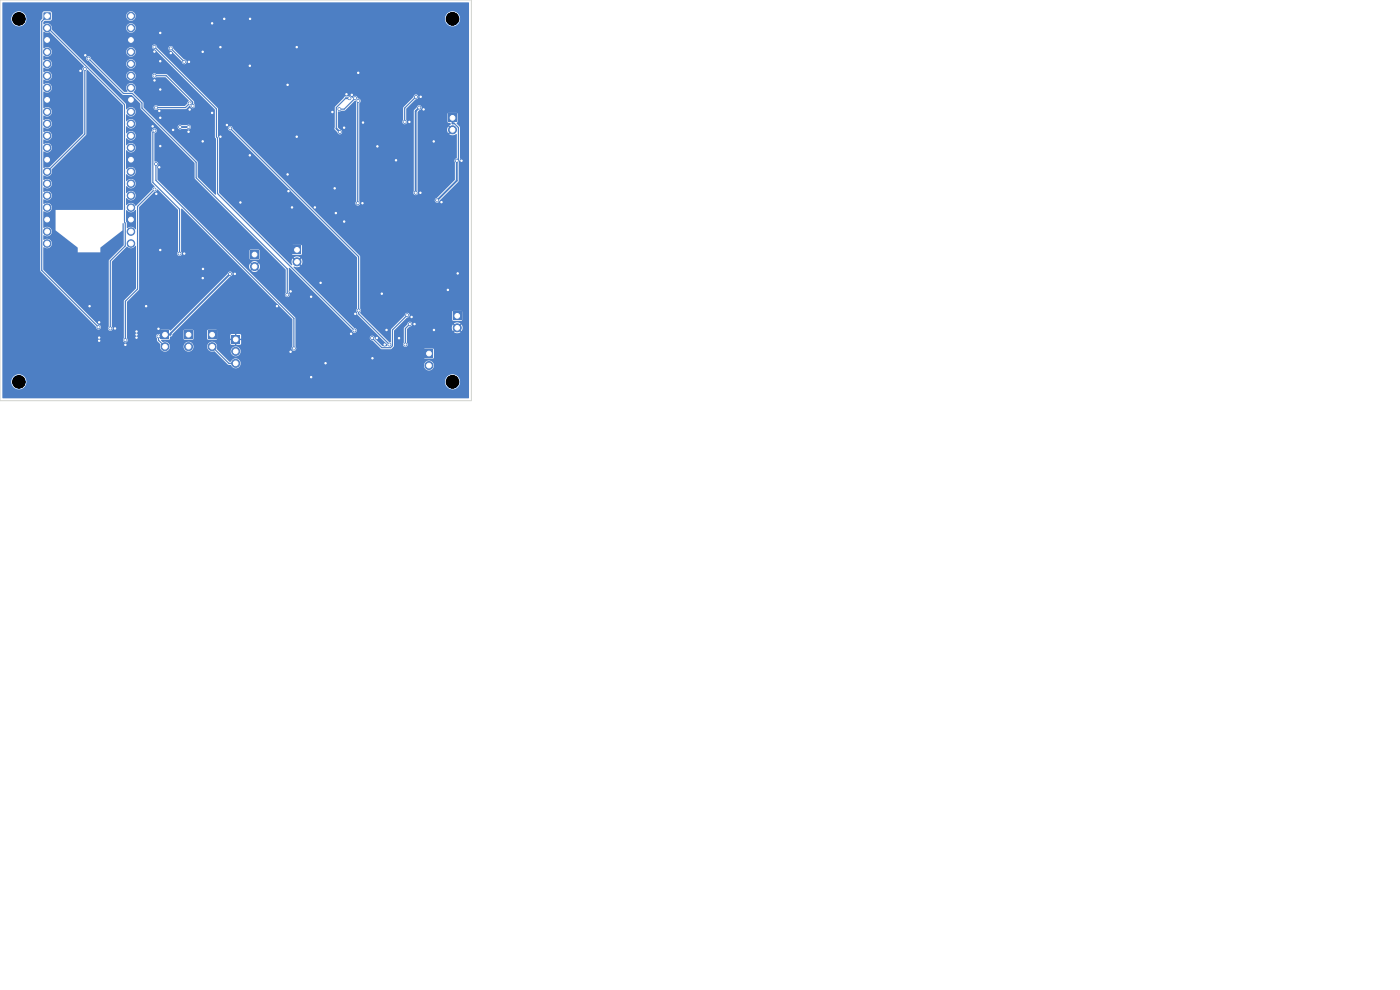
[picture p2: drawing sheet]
<svg xmlns="http://www.w3.org/2000/svg" width="297mm" height="210mm" viewBox="0 0 297 210" stroke-linecap="round" stroke-linejoin="round" font-family="sans-serif">
<path d="M49.2 71.2h1.7v1.7h-1.7z" fill="#4d7fc4"/>
<g fill="#4d7fc4" stroke="#4d7fc4" stroke-width=".21">
<circle cx="50" cy="74.5" r=".85"/>
<circle cx="50" cy="77.1" r=".85"/>
</g>
<path d="M62.1 52.2h1.7v1.7h-1.7z" fill="#4d7fc4"/>
<circle cx="63" cy="55.5" r=".85" fill="#4d7fc4" stroke="#4d7fc4" stroke-width=".21"/>
<path d="M96.2 66.2h1.6v1.7h-1.6z" fill="#4d7fc4"/>
<circle cx="97" cy="69.5" r=".85" fill="#4d7fc4" stroke="#4d7fc4" stroke-width=".21"/>
<path d="M95.1 24.2h1.7v1.7h-1.7z" fill="#4d7fc4"/>
<circle cx="96" cy="27.5" r=".85" fill="#4d7fc4" stroke="#4d7fc4" stroke-width=".21"/>
<path d="M53.2 53.2h1.6v1.7h-1.6z" fill="#4d7fc4"/>
<circle cx="54" cy="56.5" r=".85" fill="#4d7fc4" stroke="#4d7fc4" stroke-width=".21"/>
<path d="M9.3 2.7h1.4v1.4h-1.4z" fill="#4d7fc4"/>
<circle cx="10" cy="5.9" r=".8" fill="#4d7fc4" stroke="#4d7fc4" stroke-width=".21"/>
<path d="M9.4 8l.5-.3 .9 .1v1.4l-.8 .1a.8 .8 0 0 1-.7-.5 .8 .8 0 0 1 .1-.8z" fill="#4d7fc4"/>
<g fill="#4d7fc4" stroke="#4d7fc4" stroke-width=".21">
<circle cx="10" cy="11" r=".8"/>
<circle cx="10" cy="13.6" r=".8"/>
<circle cx="10" cy="16.1" r=".8"/>
<circle cx="10" cy="18.6" r=".8"/>
</g>
<path d="M9.4 20.7l.5-.3 .9 .1v1.4l-.8 .1a.8 .8 0 0 1-.7-.5 .8 .8 0 0 1 .1-.8z" fill="#4d7fc4"/>
<g fill="#4d7fc4" stroke="#4d7fc4" stroke-width=".21">
<circle cx="10" cy="23.7" r=".8"/>
<circle cx="10" cy="26.3" r=".8"/>
<circle cx="10" cy="28.8" r=".8"/>
<circle cx="10" cy="31.3" r=".8"/>
</g>
<path d="M9.4 33.4l.5-.3 .9 .1v1.4l-.8 .1a.8 .8 0 0 1-.7-.5 .8 .8 0 0 1 .1-.8z" fill="#4d7fc4"/>
<g fill="#4d7fc4" stroke="#4d7fc4" stroke-width=".21">
<circle cx="10" cy="36.4" r=".8"/>
<circle cx="10" cy="39" r=".8"/>
<circle cx="10" cy="41.5" r=".8"/>
<circle cx="10" cy="44" r=".8"/>
</g>
<path d="M9.5 46l.5-.2h.6l.2 .1v1.4l-.8 .1a.8 .8 0 0 1-.8-.6 .8 .8 0 0 1 .3-.8z" fill="#4d7fc4"/>
<g fill="#4d7fc4" stroke="#4d7fc4" stroke-width=".21">
<circle cx="10" cy="49.1" r=".8"/>
<circle cx="10" cy="51.7" r=".8"/>
<circle cx="27.8" cy="51.7" r=".8"/>
<circle cx="27.8" cy="49.1" r=".8"/>
</g>
<path d="M27.1 45.8h.7a.8 .8 0 0 1 .8 .7 .8 .8 0 0 1-.7 .9l-.9-.1z" fill="#4d7fc4"/>
<g fill="#4d7fc4" stroke="#4d7fc4" stroke-width=".21">
<circle cx="27.8" cy="44" r=".8"/>
<circle cx="27.8" cy="41.5" r=".8"/>
<circle cx="27.8" cy="39" r=".8"/>
<circle cx="27.8" cy="36.4" r=".8"/>
</g>
<path d="M27.1 33.1h.7a.8 .8 0 0 1 .8 .8 .8 .8 0 0 1-.8 .8l-.8-.1z" fill="#4d7fc4"/>
<g fill="#4d7fc4" stroke="#4d7fc4" stroke-width=".21">
<circle cx="27.8" cy="31.3" r=".8"/>
<circle cx="27.8" cy="28.8" r=".8"/>
<circle cx="27.8" cy="26.3" r=".8"/>
<circle cx="27.8" cy="23.7" r=".8"/>
</g>
<path d="M27.1 20.4h.7a.8 .8 0 0 1 .8 .8 .8 .8 0 0 1-.8 .8l-.8-.1z" fill="#4d7fc4"/>
<g fill="#4d7fc4" stroke="#4d7fc4" stroke-width=".21">
<circle cx="27.8" cy="18.6" r=".8"/>
<circle cx="27.8" cy="16.1" r=".8"/>
<circle cx="27.8" cy="13.6" r=".8"/>
<circle cx="27.8" cy="11" r=".8"/>
</g>
<path d="M27.1 7.7h.7a.8 .8 0 0 1 .8 .8 .8 .8 0 0 1-.8 .8l-.8-.1z" fill="#4d7fc4"/>
<g fill="#4d7fc4" stroke="#4d7fc4" stroke-width=".21">
<circle cx="27.8" cy="5.9" r=".8"/>
<circle cx="27.8" cy="3.4" r=".8"/>
</g>
<path d="M34.1 70.2h1.7v1.7h-1.7z" fill="#4d7fc4"/>
<circle cx="35" cy="73.5" r=".85" fill="#4d7fc4" stroke="#4d7fc4" stroke-width=".21"/>
<path d="M44.2 70.2h1.7v1.7h-1.7z" fill="#4d7fc4"/>
<circle cx="45" cy="73.5" r=".85" fill="#4d7fc4" stroke="#4d7fc4" stroke-width=".21"/>
<path d="M39.1 70.2h1.7v1.7h-1.7z" fill="#4d7fc4"/>
<circle cx="40" cy="73.5" r=".85" fill="#4d7fc4" stroke="#4d7fc4" stroke-width=".21"/>
<path d="M90.1 74.2h1.8v1.7h-1.8z" fill="#4d7fc4"/>
<g fill="#4d7fc4" stroke="#4d7fc4" stroke-width=".21">
<circle cx="91" cy="77.5" r=".85"/>
<circle cx="62.4" cy="73.9" r=".3"/>
<circle cx="33.1" cy="34.8" r=".3"/>
<circle cx="32.8" cy="27.7" r=".3"/>
<circle cx="38.1" cy="53.8" r=".3"/>
<circle cx="47.6" cy="4" r=".3"/>
<circle cx="45" cy="4.9" r=".3"/>
<circle cx="80.1" cy="31" r=".3"/>
<circle cx="33.2" cy="41.1" r=".3"/>
<circle cx="21" cy="72.3" r=".3"/>
<circle cx="40" cy="27.9" r=".3"/>
<circle cx="74.6" cy="20.1" r=".3"/>
<circle cx="71" cy="40" r=".3"/>
<circle cx="58.8" cy="65" r=".3"/>
<circle cx="61" cy="18" r=".3"/>
<circle cx="66.8" cy="44" r=".3"/>
<circle cx="21" cy="71.6" r=".3"/>
<circle cx="32.8" cy="17.1" r=".3"/>
<circle cx="76" cy="15.5" r=".3"/>
<circle cx="71.3" cy="45.2" r=".3"/>
<circle cx="34" cy="13" r=".3"/>
<circle cx="26.6" cy="73.2" r=".3"/>
<circle cx="43" cy="11" r=".3"/>
<circle cx="63" cy="10" r=".3"/>
<circle cx="74.5" cy="70.8" r=".3"/>
<circle cx="34" cy="53" r=".3"/>
<circle cx="63" cy="29" r=".3"/>
<circle cx="32.4" cy="26.8" r=".3"/>
<circle cx="84.7" cy="71.7" r=".3"/>
<circle cx="86.8" cy="25.9" r=".3"/>
<circle cx="81.6" cy="73.1" r=".3"/>
<circle cx="70.5" cy="23.8" r=".3"/>
<circle cx="33.6" cy="69.7" r=".3"/>
<circle cx="95" cy="61.5" r=".3"/>
<circle cx="51" cy="43" r=".3"/>
<circle cx="61.6" cy="74.6" r=".3"/>
<circle cx="87.9" cy="68.7" r=".3"/>
<circle cx="33.8" cy="23.5" r=".3"/>
<circle cx="77" cy="26" r=".3"/>
<circle cx="69.1" cy="77.1" r=".3"/>
<circle cx="36.2" cy="11.3" r=".3"/>
<circle cx="84" cy="34" r=".3"/>
<circle cx="87.3" cy="67.2" r=".3"/>
<circle cx="43.1" cy="57" r=".3"/>
<circle cx="76.9" cy="43.1" r=".3"/>
<circle cx="89.9" cy="23.2" r=".3"/>
<circle cx="89.2" cy="20.5" r=".3"/>
<circle cx="40.1" cy="13.1" r=".3"/>
<circle cx="61.2" cy="40.6" r=".3"/>
<circle cx="33.8" cy="35.5" r=".3"/>
<circle cx="66" cy="80" r=".3"/>
<circle cx="79" cy="76" r=".3"/>
<circle cx="24.4" cy="69.7" r=".3"/>
<circle cx="43" cy="30" r=".3"/>
<circle cx="45" cy="23.9" r=".3"/>
<circle cx="39.1" cy="53.8" r=".3"/>
<circle cx="29" cy="71" r=".3"/>
<circle cx="46.8" cy="29" r=".3"/>
<circle cx="36.7" cy="27.6" r=".3"/>
<circle cx="43" cy="59" r=".3"/>
<circle cx="53" cy="4" r=".3"/>
<circle cx="17.1" cy="15" r=".3"/>
<circle cx="29" cy="71.6" r=".3"/>
<circle cx="73" cy="27.1" r=".3"/>
<circle cx="82" cy="70" r=".3"/>
<circle cx="61.7" cy="61.8" r=".3"/>
<circle cx="34" cy="7" r=".3"/>
<circle cx="40.2" cy="23.2" r=".3"/>
<circle cx="97.1" cy="58" r=".3"/>
<circle cx="31" cy="65" r=".3"/>
<circle cx="34" cy="19" r=".3"/>
<circle cx="49.8" cy="58.1" r=".3"/>
<circle cx="92.1" cy="70" r=".3"/>
<circle cx="34" cy="25" r=".3"/>
<circle cx="19" cy="65" r=".3"/>
<circle cx="73.5" cy="20" r=".3"/>
<circle cx="46.8" cy="10" r=".3"/>
<circle cx="18.1" cy="11.7" r=".3"/>
<circle cx="80" cy="71.7" r=".3"/>
<circle cx="29" cy="70.3" r=".3"/>
<circle cx="53" cy="13.9" r=".3"/>
<circle cx="73" cy="47" r=".3"/>
<circle cx="93.7" cy="42.9" r=".3"/>
<circle cx="68" cy="60" r=".3"/>
<circle cx="92" cy="30" r=".3"/>
<circle cx="61" cy="37" r=".3"/>
<circle cx="81" cy="62.3" r=".3"/>
<circle cx="66" cy="63" r=".3"/>
<circle cx="48.1" cy="26.5" r=".3"/>
<circle cx="75.4" cy="66.6" r=".3"/>
<circle cx="53" cy="33" r=".3"/>
<circle cx="97.9" cy="34.1" r=".3"/>
<circle cx="21" cy="68.4" r=".3"/>
<circle cx="34" cy="31" r=".3"/>
<circle cx="62" cy="44" r=".3"/>
<circle cx="32.8" cy="10.9" r=".3"/>
<circle cx="89.2" cy="40.9" r=".3"/>
<circle cx="92.7" cy="42.5" r=".3"/>
<circle cx="48.8" cy="58.1" r=".3"/>
<circle cx="96.9" cy="34.1" r=".3"/>
<circle cx="18" cy="14.6" r=".3"/>
<circle cx="39.1" cy="13.1" r=".3"/>
<circle cx="36.2" cy="10.3" r=".3"/>
<circle cx="88.2" cy="40.9" r=".3"/>
<circle cx="88.9" cy="22.8" r=".3"/>
<circle cx="40.2" cy="21.9" r=".3"/>
<circle cx="33.1" cy="22.8" r=".3"/>
<circle cx="72" cy="23.2" r=".3"/>
<circle cx="75.3" cy="20.8" r=".3"/>
<circle cx="82.6" cy="73.1" r=".3"/>
<circle cx="40" cy="26.9" r=".3"/>
<circle cx="76.1" cy="65.9" r=".3"/>
<circle cx="48.8" cy="27.2" r=".3"/>
<circle cx="38.2" cy="26.9" r=".3"/>
<circle cx="75.9" cy="43.1" r=".3"/>
<circle cx="76" cy="21.4" r=".3"/>
<circle cx="86" cy="73.1" r=".3"/>
<circle cx="86.9" cy="68.7" r=".3"/>
<circle cx="18.8" cy="12.4" r=".3"/>
<circle cx="60.9" cy="62.5" r=".3"/>
<circle cx="74.1" cy="20.8" r=".3"/>
<circle cx="72.1" cy="28" r=".3"/>
<circle cx="20.9" cy="69.4" r=".3"/>
<circle cx="23.4" cy="69.7" r=".3"/>
<circle cx="32.8" cy="9.9" r=".3"/>
<circle cx="75.2" cy="70.1" r=".3"/>
<circle cx="40.9" cy="22.5" r=".3"/>
<circle cx="32.8" cy="16.1" r=".3"/>
<circle cx="32.8" cy="40.2" r=".3"/>
<circle cx="26.6" cy="72.2" r=".3"/>
<circle cx="88.2" cy="20.5" r=".3"/>
<circle cx="85.8" cy="25.9" r=".3"/>
<circle cx="33.6" cy="71.3" r=".3"/>
<circle cx="78.9" cy="71.7" r=".3"/>
<circle cx="86.4" cy="66.9" r=".3"/>
</g>
<g fill="none" stroke="#4d7fc4" stroke-width=".25">
<path d="M10 3.4l-1.1 1.1v52.9l12 12M10 5.9h.2l16.2 16.3v24.6M18 14.6v13.8l-8 8M18.8 12.4l7.4 7.4h1.9l2 2.1v1l11.5 11.5v3.3l19.3 19.3v5.5M32.8 9.9l13.1 13.2v5.9M32.8 16.1h2.5l5.6 5.6v.8M36.2 10.3l2.9 2.8M32.8 27.7l-.4 .4v10.6l5.7 5.7v9.4M33.1 34.8v3.5l29.3 29.2v6.4M40.2 21.9l-.9 .9h-6.2M46.1 29.6v11.5l29.1 29M48.8 27.2l27.3 27.3v12.1l6.5 6.5"/>
<path d="M73.3 20.8l-2 2v4.5M75.3 20.8l-2.3 2.4h-1M76 21.4l-.1 .1v21.6M88.2 20.5l-2.4 2.4v3M96.4 26.2l.8 .9v6.7M26.6 47.3v4.9l-3.2 3.1v14.4M32.8 40.2l-3.6 3.6v17.5l-2.6 2.6v8.3M33.6 71.3v.9l1.4 1.3M45 73.5l3.5 3.6h1.5M86.4 66.9l-3.1 3.1v3.3l-.5 .5h-1.8l-2.1-2.1M86.9 68.8l-.9 .9v3.4"/>
</g>
<path d="M38.2 27h1.8M71.3 27.3l.8 .7M73.3 20.8h.8M88.9 22.8l-.7 .8v17.3M96 25v1.2h.4M97.2 33.8l-.3 .3v4.2l-4.2 4.2M48.8 58.1l-12.6 12.6v.3h-1.2" fill="none" stroke="#4d7fc4" stroke-width=".4"/>
<path d="M45.9 29l.2 .3v.3M26.4 46.8l.2 .5" fill="none" stroke="#4d7fc4" stroke-width=".21"/>
<g fill="#4d7fc4">
<path d="M26.8 44.6a1.2 1.2 0 0 0 2-.1l.1 4-.2 .1a1.1 1.1 0 0 0-1.7-.2l-.1-1.1-.2-.4z"/>
<path d="M9.2 6.8l.7 .1 .7-.1 7.2 7.3a.65 .65 0 0 0-.1 1l-.1 13.2-7.2 7.2-.5-.1-.7 .2v-3.5a1.05 1.05 0 0 0 1.5 0 1.05 1.05 0 0 0 0-1.5 1.05 1.05 0 0 0-1.5 0v-1a1.05 1.05 0 0 0 1.5-.1 1.05 1.05 0 0 0 0-1.4 1.05 1.05 0 0 0-1.5-.1v-1a1.05 1.05 0 0 0 1.5 0 1.05 1.05 0 0 0 0-1.5 1.05 1.05 0 0 0-1.5 0v-1a1.05 1.05 0 0 0 1.5-.1 1.05 1.05 0 0 0 0-1.4 1.05 1.05 0 0 0-1.5-.1v-3.5a1.05 1.05 0 0 0 1.5 0 1.05 1.05 0 0 0 0-1.5 1.05 1.05 0 0 0-1.5 0v-1a1.05 1.05 0 0 0 1.5-.1 1.05 1.05 0 0 0 0-1.5 1.05 1.05 0 0 0-1.5 0v-1a1.05 1.05 0 0 0 1.5 0 1.05 1.05 0 0 0 0-1.5 1.05 1.05 0 0 0-1.5 0v-1a1.05 1.05 0 0 0 1.5-.1 1.05 1.05 0 0 0 0-1.4 1.05 1.05 0 0 0-1.5-.1z"/>
<path d="M.5 .6l98.9-.1 .1 .1-.1 83.9h-98.8l-.1-3.6h1.9a1.61 1.61 0 0 0 1.6 1.7 1.61 1.61 0 0 0 1.6-1.7h88.8v.2a1.61 1.61 0 0 0 2.4 1.3 1.61 1.61 0 0 0 0-2.8 1.61 1.61 0 0 0-2.4 1.3h-88.8v-.3a1.61 1.61 0 0 0-1.7-1.2 1.61 1.61 0 0 0-1.5 1.5h-1.9v-77h1.9v.2a1.6 1.6 0 0 0 1.4 1.5 1.6 1.6 0 0 0 1.7-1.1h3v52.9l11.9 11.9a.53 .53 0 0 0 .5 .6 .53 .53 0 0 0 .5-.5 .53 .53 0 0 0-.6-.5l-11.6-11.6v-4.9a1.05 1.05 0 0 0 1.5 0 1.05 1.05 0 0 0 0-1.5 1.05 1.05 0 0 0-1.5 0v-.9l.1-.1a1.04 1.04 0 0 0 1.5-.1 1.04 1.04 0 0 0-.1-1.5 1.04 1.04 0 0 0-1.5 0v-3.4l.1-.1a1.04 1.04 0 0 0 1.5-.1 1.04 1.04 0 0 0-.1-1.5 1.04 1.04 0 0 0-1.5 .1v-.9l.1-.1a1.04 1.04 0 0 0 1.5-.2 1.04 1.04 0 0 0-.1-1.4 1.04 1.04 0 0 0-1.5 0v-.9l.1-.1a1.04 1.04 0 0 0 1.5-.1 1.04 1.04 0 0 0-.1-1.4 1.04 1.04 0 0 0-1.5 0v-.9l.1-.1a1.06 1.06 0 0 0 1.3 0 1.06 1.06 0 0 0 .4-1.3l7.3-7.3v-13.5l.3-.3 7.5 7.5v22.1l-.1 .1h-14.2v4.4l4.6 3.6 .1 1h4.8v-1l4.7-3.6v-1.4l.2-.1v4.7l-3.1 3.2v13.9a.53 .53 0 0 0-.1 .8 .53 .53 0 0 0 .8 0 .53 .53 0 0 0-.1-.8v-13.7l3.3-3.2a1.13 1.13 0 0 0 1.8-.2l.1 9-2.6 2.8v7.8a.53 .53 0 0 0-.1 .8 .53 .53 0 0 0 .8 0 .53 .53 0 0 0-.1-.8v-.4h6.2l.2 1 .7 .8a1.06 1.06 0 0 0 .8 1.5 1.06 1.06 0 0 0 1.3-1.2h2.8v.2a1.06 1.06 0 0 0 1.2 1 1.06 1.06 0 0 0 1-1.2h2.8v.2a1.15 1.15 0 0 0 1.6 .9l2.8 2.8 .7 .2a1.05 1.05 0 0 0 1 .6 1.05 1.05 0 0 0 1-.7h38.9v.2a1.06 1.06 0 0 0 1.7 .8 1.06 1.06 0 0 0 0-1.8 1.06 1.06 0 0 0-1.7 .8h-38.9a1.1 1.1 0 0 0-.7-1.3 1.1 1.1 0 0 0-1.4 .7l-.3-.1-2.2-2.3h2.5v.2a1.06 1.06 0 0 0 1.7 .8 1.06 1.06 0 0 0 0-1.8 1.06 1.06 0 0 0-1.7 .8h-2.5l-.4-.3a1.09 1.09 0 0 0-.7-1.5 1.09 1.09 0 0 0-1.4 .8h-2.8l-.1-.2a1.06 1.06 0 0 0-1.1-.7 1.06 1.06 0 0 0-1 .9h-2.8l-.1-.2a1.18 1.18 0 0 0-1.5-.7l-.3-.4 1.8-.1 .1-.5 .4-.3 .1-.3 .7-.8h1.6v1.8l.2 .2 1.9-.1 .1-1.9h2.8v1.8l.2 .1h1.8l.2-.9h2.8v.8h.6v.2h-.6l.1 1h.9v-.6h.3v.6h.8l.2-1h-.7v-.2h.7l-.1-.8-.2-.2h-.7v.6h-.3v-.6h-.8l-.2 .2h-2.8v-1l-.2-.2h-1.8l-.2 .2h-2.8l-.2-.2h-1.8l-.2 .2h-1.6l11.6-11.5a.52 .52 0 0 0 .4-.5 .52 .52 0 0 0-.5-.5 .52 .52 0 0 0-.5 .5l-12.1 12-.3-.2-1.8 .1-.2 .8-.1 .1a.5 .5 0 0 0-.7 .4h-6.2v-7.2l2.6-2.7v-17.4l3.9-3.8 4.4 4.3v8.9a.52 .52 0 0 0-.1 .7 .52 .52 0 0 0 .8 0 .52 .52 0 0 0-.1-.7v-9l.2-.2 23.4 23.4v5.9a.52 .52 0 0 0 0 .8 .52 .52 0 0 0 .8-.2h27.1l.1 1.9 1.9 .1 .2-.2v-1.8l-.2-.2h-1.8l-.2 .2h-27.1l-.1-.6v-6.1l-11-11h1.2l.2 .8 .5-.4 .2 .2-.5 .5h.1a1.14 1.14 0 0 0 1.3 0l-.5-.5 .2-.2 .5 .4 .1-.1a1.14 1.14 0 0 0-.1-1.3l-.5 .5-.2-.2 .5-.5h-.1a1.14 1.14 0 0 0-1.3 0l.5 .5-.2 .2-.5-.5-.2 .6h-1.2l-3.3-3.3h4.5l.1 1.9 1.9 .1 .2-.2-.1-1.9-6.6 .1-15-14.9v-3a.58 .58 0 0 0 .1-.7 .58 .58 0 0 0-.7-.2v-6a.53 .53 0 0 0 .5-.6 .53 .53 0 0 0-.6-.5 .53 .53 0 0 0-.5 .6l-.1 .2v10.7l.7 .9-4 4.1a1.13 1.13 0 0 0-2-.2v-1.5a1.03 1.03 0 0 0 1.8 0 1.03 1.03 0 0 0-.9-1.5l-.9 .4-.1-1.3 .2-.1a1.04 1.04 0 0 0 1.6 .2 1.04 1.04 0 0 0-.1-1.6 1.04 1.04 0 0 0-1.6 .3v-1.4a1.03 1.03 0 0 0 1.8 0 1.03 1.03 0 0 0-.9-1.6l-.8 .5-.2-.1v-3.8l.2-.1a1.04 1.04 0 0 0 1.6 .2 1.04 1.04 0 0 0-.1-1.6 1.04 1.04 0 0 0-1.6 .3v-1.5a1.03 1.03 0 0 0 1.7 .1 1.03 1.03 0 0 0-.6-1.6h-.4l-.7 .4v-1.4a1.03 1.03 0 0 0 1.8 0 1.03 1.03 0 0 0-.9-1.5l-.9 .4-.1-1.3 .2-.2a1.04 1.04 0 0 0 1.6 .3 1.04 1.04 0 0 0-.1-1.6 1.04 1.04 0 0 0-1.6 .3l-.1-1.2-9.6-9.6h1.2a.56 .56 0 0 0 .6 .6l7.1 7.1 2 .1 1.8 1.8 .1 1.1 11.4 11.4 .1 3.4 19.2 19.2v5.1a.52 .52 0 0 0 0 .7 .52 .52 0 0 0 .8-.1 .52 .52 0 0 0-.1-.7l.1-5.3 13.2 13.2a.53 .53 0 0 0 .6 .6 .53 .53 0 0 0 .5-.5 .53 .53 0 0 0-.6-.5l-12.8-12.9 .1-.2a1.14 1.14 0 0 0 1.3 0l-.5-.5 .2-.2 .5 .4 .1-.1a1.14 1.14 0 0 0-.1-1.3l-.5 .5-.2-.2 .5-.5h-.1a1.14 1.14 0 0 0-1.3 0l.5 .5-.2 .2-.5-.5-.1 .1a1.24 1.24 0 0 0 0 1.3l-.2 .1-4.1-4.2h4.2l.1 1.9 1.9 .1 .2-.2-.1-1.9-6.3 .1-11.2-11.2v-11.3l-.3-.7v-1.7h2.1l.1 .3 .5 .3 26.8 26.8 .1 10.8-.2 .5 .2 .8 6.3 6.3v.3l-1 .1-1.6-1.6a.53 .53 0 0 0-.5-.6 .53 .53 0 0 0-.6 .5 .53 .53 0 0 0 .6 .5l2 1.9h2l.5-.6 .1-.5h1.9v.1a.52 .52 0 0 0 .8 .4 .52 .52 0 0 0 0-.8v-2.8l.4-.5h9.1l.3 .8 .5-.4 .2 .2-.5 .5a1.14 1.14 0 0 0 1.4 0l-.5-.5 .2-.2 .5 .4 .1-.1a1.15 1.15 0 0 0-.1-1.3l-.5 .5-.2-.2 .5-.5h-.1a1.14 1.14 0 0 0-1.3 0l.5 .5-.2 .2-.5-.5-.3 .6h-9.1l.2-.1a.51 .51 0 0 0 .5-.6 .51 .51 0 0 0-.6-.5 .51 .51 0 0 0-.4 .6l-.7 .8v3.1l-.2 .3h-1.9v-2.9l2.8-2.7a.51 .51 0 0 0 .5-.6 .51 .51 0 0 0-.6-.5 .51 .51 0 0 0-.4 .6l-2.9 3-.1 2.6-.1 .1h-.3l-6.1-6.3 .1-.2h19.4l.1 1.9 1.9 .1 .2-.2v-1.8l-.2-.2h-1.8l-.2 .2h-19.4l-.2-11.8-27-27.1h21.6l.1 .3 .6 .5a.52 .52 0 0 0 .5 .5 .52 .52 0 0 0 .5-.5 .52 .52 0 0 0-.5-.5l-.4-.5v-3.3l1.5-.3 2.1-2 .2-.1 .1 21.4a.53 .53 0 0 0-.1 .7 .53 .53 0 0 0 .8 0 .53 .53 0 0 0-.1-.7v-.3h16l.1 .2a.51 .51 0 0 0 .5 .4 .51 .51 0 0 0 .5-.5l4-4.1v-4l.3-.6v-6.8l-.7-.8 .2-.3v-1.8l-.2-.1-1.8-.1-.1 .2v1.8l.6 .2v.3l-.3 .2 .5 .5-.2 .2-.5-.5-.1 .1a1.14 1.14 0 0 0 .1 1.3l.5-.4 .2 .2-.5 .5h.1a1.44 1.44 0 0 0 1.5-.1v5.1l-.2 .1a.53 .53 0 0 0-.2 .8v3.8l-4.3 4.2h-16v-1.6h11.5a.51 .51 0 0 0 .6 .6 .51 .51 0 0 0 .3-.8v-16.8l.4-.5a.51 .51 0 0 0 .4-.5 .51 .51 0 0 0-.5-.5 .51 .51 0 0 0-.5 .5l-.6 .7-.1 17.3h-11.5v-15h9.1a.52 .52 0 0 0 .8 .5 .52 .52 0 0 0 .1-.9v-2.3l2-2a.53 .53 0 0 0 .6-.5 .53 .53 0 0 0-.6-.6 .53 .53 0 0 0-.5 .6l-2.2 2.2v2.6l-.2 .4h-9.1v-3.9a.57 .57 0 0 0 .3-.7 .57 .57 0 0 0-.6-.4 .55 .55 0 0 0-.6-.5 .55 .55 0 0 0-.5 .5l-.6-.5-1 .2-2.1 2.1-.2 4.6h-21.6l-.3-.4a.5 .5 0 0 0-.7 .4h-2.1v-4.3l-12.7-12.7h2.2l.1 .4 .5 .2 2.3 2.2a.53 .53 0 0 0 .5 .6 .53 .53 0 0 0 .5-.5 .53 .53 0 0 0-.6-.5l-2.3-2.3a.5 .5 0 0 0-.4-.5 .5 .5 0 0 0-.6 .4h-2.2l-.2-.2a.53 .53 0 0 0-.5-.6 .53 .53 0 0 0-.5 .6 .53 .53 0 0 0 .5 .5l12.8 12.8v5.8l.2 .3v11.9h-.2l-3.6-3.7-.1-3.4-7.4-7.3h3.2l.1 .4 .3 .2 1.6-.1a.51 .51 0 0 0 .7-.2 .51 .51 0 0 0-.1-.6 .51 .51 0 0 0-.6-.1h-1.2a.5 .5 0 0 0-.8 .4h-3.2l-4-4.1-.1-1.1-2.1-2.2a1.03 1.03 0 0 0 .2-1.5 1.03 1.03 0 0 0-1.5-.1 1.03 1.03 0 0 0 0 1.5l-.7 .1-3.3-3.3h3.8a1 1 0 0 0 1.1 .9 1 1 0 0 0 .9-1.1h3.5v.1a.54 .54 0 0 0 .4 .4 .54 .54 0 0 0 .5-.1h1.9l5 5-.4 .6-.5 .5h-5.7a.52 .52 0 0 0-.8 0 .52 .52 0 0 0 .1 .8 .52 .52 0 0 0 .7-.2h5.9l.9-.7a.54 .54 0 0 0 .8 .5 .54 .54 0 0 0 .1-.9l-.1-.5-5.6-5.7-2.5-.2a.5 .5 0 0 0-.7 .4h-3.5l-.1-.2a1.01 1.01 0 0 0-1.1-.7 1.01 1.01 0 0 0-.8 1.1h-3.8l-2.5-2.5h6.3v.2a1.01 1.01 0 0 0 1.7 .4 1.01 1.01 0 0 0-.4-1.7 1.01 1.01 0 0 0-1.3 1.1h-6.3l-1.2-1.2a.52 .52 0 0 0-.4-.6 .52 .52 0 0 0-.6 .5h-1.2l-1.3-1.3h11v.2a1.01 1.01 0 0 0 1.7 .5 1.01 1.01 0 0 0-.4-1.7 1.01 1.01 0 0 0-1.3 1h-11l-4.8-4.9v-.2h15.8a1.01 1.01 0 0 0 1.5 .8 1.01 1.01 0 0 0 0-1.7 1.01 1.01 0 0 0-1.5 .7v.2h-15.8a1.07 1.07 0 0 0-.6-1 1.07 1.07 0 0 0-1.2 .2v-.5l.3-.3 1.3-.1 .2-.8h15.8v.2a1.01 1.01 0 0 0 .9 .7 1.01 1.01 0 0 0 1-.5h65.7v.2a1.61 1.61 0 0 0 2.4 1.3 1.61 1.61 0 0 0 0-2.8 1.61 1.61 0 0 0-2.4 1.3h-65.7a1.01 1.01 0 0 0-.7-1.5 1.01 1.01 0 0 0-1.2 1.1h-15.8v-.7l-.2-.3-1.4-.1-.4 .3v1.2l-.5 .6h-3a1.6 1.6 0 0 0-1.2-2.1 1.6 1.6 0 0 0-1.9 1.5h-1.9z"/>
</g>
<path d="M0 0h100v85h-100z" fill="none" stroke="#d0d2cd" stroke-width=".21"/>
<g fill="#fff" stroke="#fff" stroke-width=".21">
<circle cx="62.4" cy="73.9" r=".15"/>
<circle cx="33.1" cy="34.8" r=".15"/>
<circle cx="32.8" cy="27.7" r=".15"/>
<circle cx="38.1" cy="53.8" r=".15"/>
<circle cx="47.6" cy="4" r=".15"/>
<circle cx="45" cy="5" r=".15"/>
<circle cx="80.1" cy="31.1" r=".15"/>
<circle cx="33.2" cy="41.1" r=".15"/>
<circle cx="21" cy="72.3" r=".15"/>
<circle cx="40" cy="27.9" r=".15"/>
<circle cx="74.6" cy="20.1" r=".15"/>
<circle cx="71" cy="39.9" r=".15"/>
<circle cx="58.8" cy="64.9" r=".15"/>
<circle cx="61" cy="18" r=".15"/>
<circle cx="66.8" cy="44" r=".15"/>
<circle cx="21" cy="71.6" r=".15"/>
<circle cx="32.8" cy="17.1" r=".15"/>
<circle cx="76" cy="15.4" r=".15"/>
<circle cx="71.2" cy="45.2" r=".15"/>
<circle cx="34" cy="13" r=".15"/>
<circle cx="26.6" cy="73.2" r=".15"/>
<circle cx="43" cy="11" r=".15"/>
<circle cx="62.9" cy="10" r=".15"/>
<circle cx="74.5" cy="70.8" r=".15"/>
<circle cx="34" cy="53" r=".15"/>
<circle cx="62.9" cy="29" r=".15"/>
<circle cx="32.4" cy="26.8" r=".15"/>
<circle cx="84.7" cy="71.7" r=".15"/>
<circle cx="86.8" cy="25.9" r=".15"/>
<circle cx="81.6" cy="73.1" r=".15"/>
<circle cx="70.5" cy="23.8" r=".15"/>
<circle cx="33.6" cy="69.7" r=".15"/>
<circle cx="95" cy="61.5" r=".15"/>
<circle cx="51" cy="42.9" r=".15"/>
<circle cx="61.6" cy="74.6" r=".15"/>
<circle cx="87.9" cy="68.8" r=".15"/>
<circle cx="33.8" cy="23.5" r=".15"/>
<circle cx="77" cy="26" r=".15"/>
<circle cx="69.1" cy="77" r=".15"/>
<circle cx="36.2" cy="11.3" r=".15"/>
<circle cx="84" cy="34" r=".15"/>
<circle cx="87.3" cy="67.2" r=".15"/>
<circle cx="43.1" cy="57.1" r=".15"/>
<circle cx="76.9" cy="43.1" r=".15"/>
<circle cx="89.9" cy="23.2" r=".15"/>
<circle cx="89.2" cy="20.5" r=".15"/>
<circle cx="40.1" cy="13.1" r=".15"/>
<circle cx="61.2" cy="40.5" r=".15"/>
<circle cx="33.8" cy="35.5" r=".15"/>
<circle cx="66" cy="80" r=".15"/>
<circle cx="79" cy="76" r=".15"/>
<circle cx="24.4" cy="69.7" r=".15"/>
<circle cx="43" cy="30" r=".15"/>
<circle cx="45" cy="24" r=".15"/>
<circle cx="39.1" cy="53.8" r=".15"/>
<circle cx="29" cy="71" r=".15"/>
<circle cx="46.8" cy="29" r=".15"/>
<circle cx="36.7" cy="27.6" r=".15"/>
<circle cx="43" cy="59" r=".15"/>
<circle cx="53.1" cy="4" r=".15"/>
<circle cx="17.1" cy="15" r=".15"/>
<circle cx="29" cy="71.6" r=".15"/>
<circle cx="73" cy="27.1" r=".15"/>
<circle cx="82" cy="70" r=".15"/>
<circle cx="61.7" cy="61.8" r=".15"/>
<circle cx="34" cy="7" r=".15"/>
<circle cx="40.2" cy="23.2" r=".15"/>
<circle cx="97.1" cy="58" r=".15"/>
<circle cx="31" cy="64.9" r=".15"/>
<circle cx="34" cy="19" r=".15"/>
<circle cx="49.8" cy="58.1" r=".15"/>
<circle cx="92.1" cy="70" r=".15"/>
<circle cx="34" cy="25" r=".15"/>
<circle cx="19" cy="64.9" r=".15"/>
<circle cx="73.5" cy="20" r=".15"/>
<circle cx="46.8" cy="10" r=".15"/>
<circle cx="18.1" cy="11.7" r=".15"/>
<circle cx="79.9" cy="71.7" r=".15"/>
<circle cx="29" cy="70.3" r=".15"/>
<circle cx="53" cy="14" r=".15"/>
<circle cx="73" cy="47" r=".15"/>
<circle cx="93.7" cy="42.9" r=".15"/>
<circle cx="68" cy="60" r=".15"/>
<circle cx="92" cy="30" r=".15"/>
<circle cx="61" cy="37" r=".15"/>
<circle cx="81" cy="62.3" r=".15"/>
<circle cx="66" cy="62.9" r=".15"/>
<circle cx="48.1" cy="26.5" r=".15"/>
<circle cx="75.4" cy="66.6" r=".15"/>
<circle cx="53" cy="32.9" r=".15"/>
<circle cx="97.9" cy="34.1" r=".15"/>
<circle cx="21" cy="68.4" r=".15"/>
<circle cx="34" cy="31" r=".15"/>
<circle cx="61.9" cy="44" r=".15"/>
<circle cx="32.8" cy="10.9" r=".15"/>
<circle cx="89.2" cy="40.9" r=".15"/>
<circle cx="92.7" cy="42.5" r=".15"/>
<circle cx="48.8" cy="58.1" r=".15"/>
<circle cx="96.9" cy="34.1" r=".15"/>
<circle cx="18" cy="14.6" r=".15"/>
<circle cx="39.1" cy="13.1" r=".15"/>
<circle cx="36.2" cy="10.3" r=".15"/>
<circle cx="88.2" cy="40.9" r=".15"/>
<circle cx="88.9" cy="22.8" r=".15"/>
<circle cx="40.2" cy="21.9" r=".15"/>
<circle cx="33.1" cy="22.8" r=".15"/>
<circle cx="72" cy="23.2" r=".15"/>
<circle cx="75.3" cy="20.8" r=".15"/>
<circle cx="82.6" cy="73.1" r=".15"/>
<circle cx="40" cy="27" r=".15"/>
<circle cx="76.1" cy="65.9" r=".15"/>
<circle cx="48.8" cy="27.2" r=".15"/>
<circle cx="38.2" cy="27" r=".15"/>
<circle cx="75.9" cy="43.1" r=".15"/>
<circle cx="76" cy="21.4" r=".15"/>
<circle cx="86" cy="73.1" r=".15"/>
<circle cx="86.9" cy="68.8" r=".15"/>
<circle cx="18.8" cy="12.4" r=".15"/>
<circle cx="60.9" cy="62.5" r=".15"/>
<circle cx="74.1" cy="20.8" r=".15"/>
<circle cx="72.1" cy="28" r=".15"/>
<circle cx="20.9" cy="69.4" r=".15"/>
<circle cx="23.4" cy="69.7" r=".15"/>
<circle cx="32.8" cy="9.9" r=".15"/>
<circle cx="75.2" cy="70.1" r=".15"/>
<circle cx="40.9" cy="22.5" r=".15"/>
<circle cx="32.8" cy="16.1" r=".15"/>
<circle cx="32.8" cy="40.2" r=".15"/>
<circle cx="26.6" cy="72.2" r=".15"/>
<circle cx="88.2" cy="20.5" r=".15"/>
<circle cx="85.8" cy="25.9" r=".15"/>
<circle cx="33.6" cy="71.3" r=".15"/>
<circle cx="78.9" cy="71.7" r=".15"/>
<circle cx="86.4" cy="66.9" r=".15"/>
<circle cx="50" cy="72" r=".5"/>
<circle cx="50" cy="74.5" r=".5"/>
<circle cx="50" cy="77.1" r=".5"/>
<circle cx="63" cy="53" r=".5"/>
<circle cx="63" cy="55.5" r=".5"/>
<circle cx="97" cy="67" r=".5"/>
<circle cx="97" cy="69.5" r=".5"/>
<circle cx="96" cy="25" r=".5"/>
<circle cx="96" cy="27.5" r=".5"/>
<circle cx="54" cy="54" r=".5"/>
<circle cx="54" cy="56.5" r=".5"/>
<circle cx="10" cy="3.4" r=".5"/>
<circle cx="10" cy="5.9" r=".5"/>
<circle cx="10" cy="8.5" r=".5"/>
<circle cx="10" cy="11" r=".5"/>
<circle cx="10" cy="13.6" r=".5"/>
<circle cx="10" cy="16.1" r=".5"/>
<circle cx="10" cy="18.6" r=".5"/>
<circle cx="10" cy="21.2" r=".5"/>
<circle cx="10" cy="23.7" r=".5"/>
<circle cx="10" cy="26.3" r=".5"/>
<circle cx="10" cy="28.8" r=".5"/>
<circle cx="10" cy="31.3" r=".5"/>
<circle cx="10" cy="33.9" r=".5"/>
<circle cx="10" cy="36.4" r=".5"/>
<circle cx="10" cy="39" r=".5"/>
<circle cx="10" cy="41.5" r=".5"/>
<circle cx="10" cy="44" r=".5"/>
<circle cx="10" cy="46.6" r=".5"/>
<circle cx="10" cy="49.1" r=".5"/>
<circle cx="10" cy="51.7" r=".5"/>
<circle cx="27.8" cy="51.7" r=".5"/>
<circle cx="27.8" cy="49.1" r=".5"/>
<circle cx="27.8" cy="46.6" r=".5"/>
<circle cx="27.8" cy="44" r=".5"/>
<circle cx="27.8" cy="41.5" r=".5"/>
<circle cx="27.8" cy="39" r=".5"/>
<circle cx="27.8" cy="36.4" r=".5"/>
<circle cx="27.8" cy="33.9" r=".5"/>
<circle cx="27.8" cy="31.3" r=".5"/>
<circle cx="27.8" cy="28.8" r=".5"/>
<circle cx="27.8" cy="26.3" r=".5"/>
<circle cx="27.8" cy="23.7" r=".5"/>
<circle cx="27.8" cy="21.2" r=".5"/>
<circle cx="27.8" cy="18.6" r=".5"/>
<circle cx="27.8" cy="16.1" r=".5"/>
<circle cx="27.8" cy="13.6" r=".5"/>
<circle cx="27.8" cy="11" r=".5"/>
<circle cx="27.8" cy="8.5" r=".5"/>
<circle cx="27.8" cy="5.9" r=".5"/>
<circle cx="27.8" cy="3.4" r=".5"/>
<circle cx="35" cy="71" r=".5"/>
<circle cx="35" cy="73.5" r=".5"/>
<circle cx="45" cy="71" r=".5"/>
<circle cx="45" cy="73.5" r=".5"/>
<circle cx="40" cy="71" r=".5"/>
<circle cx="40" cy="73.5" r=".5"/>
<circle cx="91" cy="75" r=".5"/>
<circle cx="91" cy="77.5" r=".5"/>
</g>
<g fill="#000" stroke="#000" stroke-width=".21">
<circle cx="4" cy="4" r="1.35"/>
<circle cx="96" cy="4" r="1.35"/>
<circle cx="4" cy="81" r="1.35"/>
<circle cx="96" cy="81" r="1.35"/>
</g>
</svg>
